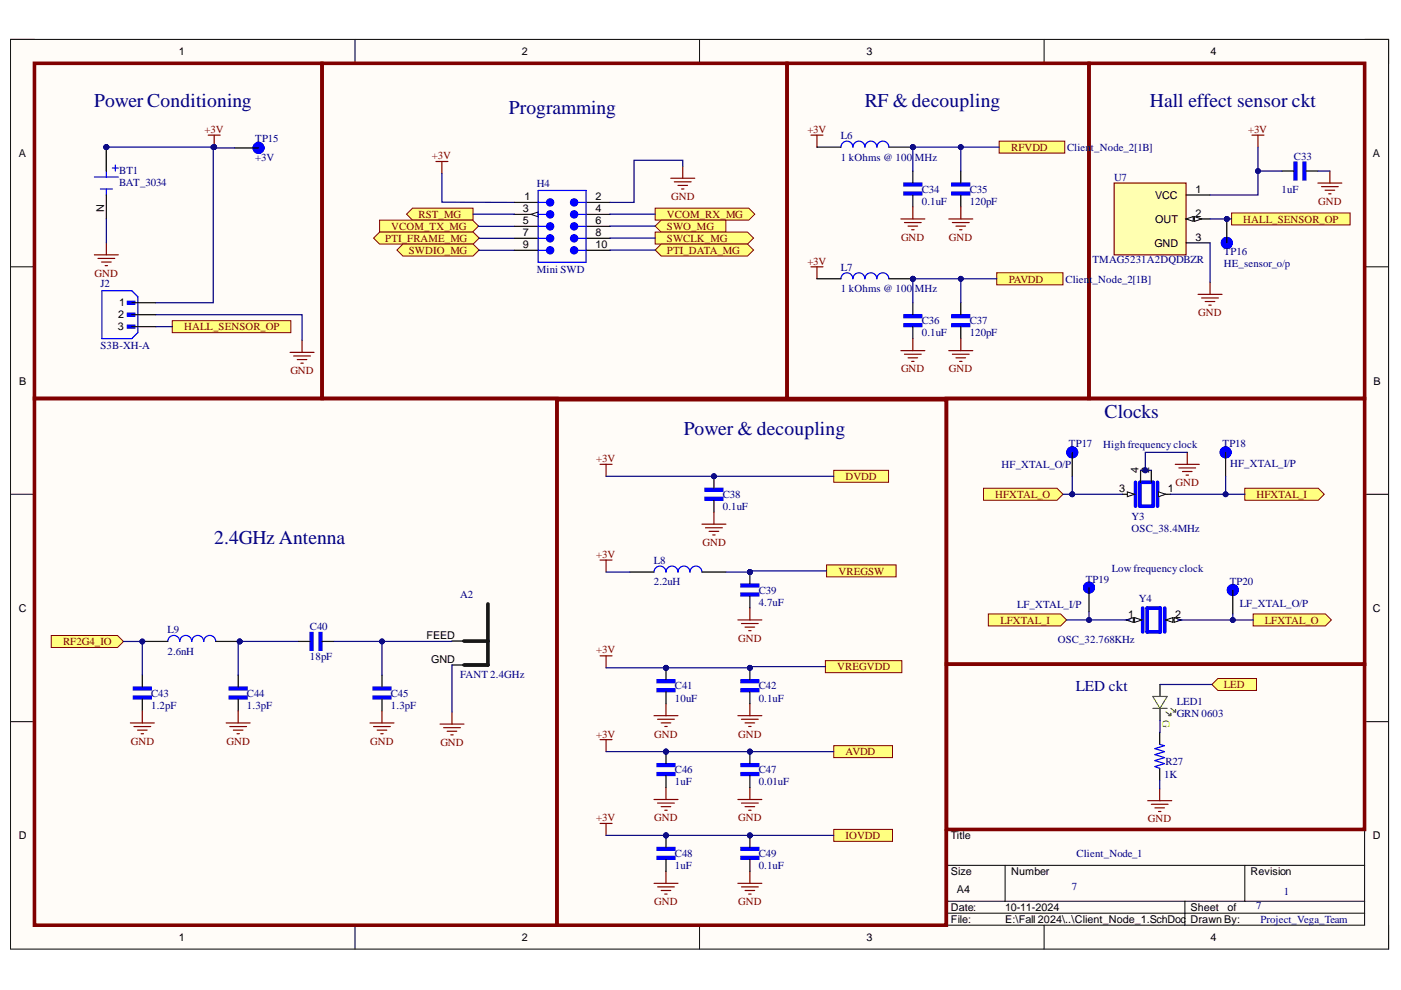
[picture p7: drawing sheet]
<svg xmlns="http://www.w3.org/2000/svg" width="297mm" height="210mm" viewBox="0 0 297 210" stroke-linecap="round" stroke-linejoin="round" font-family="sans-serif">
<defs><g id="words">
<g font-size="4.1" fill="#000080">
<text x="20" y="22.7">Power Conditioning</text>
<text x="183.3" y="22.7">RF &amp; decoupling</text>
<text x="243.8" y="22.7">Hall effect sensor ckt</text>
<text x="107.9" y="24.2">Programming</text>
<text x="234.2" y="88.7">Clocks</text>
<text x="145" y="92.3">Power &amp; decoupling</text>
<text x="45.4" y="115.3">2.4GHz Antenna</text>
</g>
<text font-size="3.2" fill="#000080" x="228.1" y="146.5">LED ckt</text>
<g font-size="2.3">
<text x="37.9" y="11.7">1</text>
<text x="110.6" y="11.7">2</text>
<text x="183.7" y="11.7">3</text>
<text x="256.7" y="11.7">4</text>
<text x="4" y="33.3">A</text>
<text x="291.1" y="33.3">A</text>
<text x="253.5" y="40.9">1</text>
<text x="22.1" y="44.9" transform="rotate(-90 22.1 44.9)">N</text>
<text x="110.9" y="45">3</text>
<text x="110.9" y="47.6">5</text>
<text x="111.2" y="42.5">1</text>
<text x="126.3" y="42.5">2</text>
<text x="126.3" y="47.6">6</text>
<text x="126.3" y="45">4</text>
<text x="244.9" y="42.2">VCC</text>
<text x="244.9" y="47.2">OUT</text>
<text x="253.5" y="46">2</text>
<text x="110.9" y="50.1">7</text>
<text x="110.9" y="52.6">9</text>
<text x="126.3" y="50.1">8</text>
<text x="126.3" y="52.6">10</text>
<text x="244.7" y="52.3">GND</text>
<text x="253.5" y="51">3</text>
<text x="25.3" y="65">1</text>
<text x="24.9" y="70">3</text>
<text x="25" y="67.5">2</text>
<text x="4.1" y="81.5">B</text>
<text x="291.2" y="81.5">B</text>
<text x="241.4" y="100.2" transform="rotate(-90 241.4 100.2)">4</text>
<text x="243.6" y="100.2" transform="rotate(-90 243.6 100.2)">2</text>
<text x="237.3" y="104.3">3</text>
<text x="247.6" y="104.3">1</text>
<text x="4" y="129.7">C</text>
<text x="239.2" y="130.9">1</text>
<text x="249.1" y="130.9">2</text>
<text x="291.1" y="129.7">C</text>
<text x="90.4" y="135.4">FEED</text>
<text x="91.4" y="140.5">GND</text>
<text x="4" y="177.9">D</text>
<text x="201.6" y="177.9">Title</text>
<text x="291.1" y="177.9">D</text>
<text x="201.6" y="185.5">Size</text>
<text x="214.4" y="185.5">Number</text>
<text x="265.1" y="185.5">Revision</text>
<text x="202.9" y="189.3">A4</text>
<text x="201.6" y="193.1">Date:</text>
<text x="201.6" y="195.7">File:</text>
<text x="213.1" y="193.1">10-11-2024</text>
<text x="213.1" y="195.7">E:\Fall 2024\..\Client_Node_1.SchDoc</text>
<text x="252.4" y="193.1">Sheet</text>
<text x="252.4" y="195.7">Drawn By:</text>
<text x="260.2" y="193.1">of</text>
<text x="37.9" y="199.5">1</text>
<text x="110.6" y="199.5">2</text>
<text x="183.7" y="199.5">3</text>
<text x="256.7" y="199.5">4</text>
</g>
<g font-size="2.3" fill="#800000">
<text x="43.4" y="28.1">+3V</text>
<text x="171.2" y="28.1">+3V</text>
<text x="264.6" y="28.1">+3V</text>
<text x="91.6" y="33.8">+3V</text>
<text x="214.4" y="32">RFVDD</text>
<text x="88.7" y="46.2">RST_MG</text>
<text x="141.4" y="46.2">VCOM_RX_MG</text>
<text x="142.3" y="42.4">GND</text>
<text x="263.6" y="47.2">HALL_SENSOR_OP</text>
<text x="279.5" y="43.4">GND</text>
<text x="81.7" y="51.3">PTI_FRAME_MG</text>
<text x="83" y="48.7">VCOM_TX_MG</text>
<text x="86.7" y="53.8">SWDIO_MG</text>
<text x="141.4" y="48.7">SWO_MG</text>
<text x="141.4" y="51.3">SWCLK_MG</text>
<text x="141.4" y="53.8">PTI_DATA_MG</text>
<text x="191" y="51">GND</text>
<text x="201.2" y="51">GND</text>
<text x="20" y="58.6">GND</text>
<text x="171.2" y="56.1">+3V</text>
<text x="213.9" y="59.9">PAVDD</text>
<text x="39.1" y="70">HALL_SENSOR_OP</text>
<text x="254" y="67">GND</text>
<text x="61.6" y="79.3">GND</text>
<text x="191" y="78.9">GND</text>
<text x="201.2" y="78.9">GND</text>
<text x="126.4" y="98">+3V</text>
<text x="179.3" y="101.8">DVDD</text>
<text x="211" y="105.6">HFXTAL_O</text>
<text x="249.2" y="103.1">GND</text>
<text x="266.4" y="105.6">HFXTAL_I</text>
<text x="126.4" y="118.3">+3V</text>
<text x="148.9" y="115.7">GND</text>
<text x="177.8" y="121.8">VREGSW</text>
<text x="13.4" y="136.8">RF2G4_IO</text>
<text x="156.5" y="136">GND</text>
<text x="212.1" y="132.2">LFXTAL_I</text>
<text x="268.2" y="132.2">LFXTAL_O</text>
<text x="126.4" y="138.5">+3V</text>
<text x="177.5" y="142.1">VREGVDD</text>
<text x="259.5" y="145.9">LED</text>
<text x="27.7" y="157.9">GND</text>
<text x="48" y="157.9">GND</text>
<text x="78.5" y="157.9">GND</text>
<text x="93.4" y="158.1">GND</text>
<text x="126.4" y="156.4">+3V</text>
<text x="138.7" y="156.4">GND</text>
<text x="156.5" y="156.4">GND</text>
<text x="179.3" y="160.2">AVDD</text>
<text x="126.4" y="174.1">+3V</text>
<text x="138.7" y="174.1">GND</text>
<text x="156.5" y="174.1">GND</text>
<text x="179.3" y="177.9">IOVDD</text>
<text x="243.4" y="174.4">GND</text>
<text x="138.7" y="191.9">GND</text>
<text x="156.5" y="191.9">GND</text>
</g>
<g font-size="2.3" fill="#000080">
<text x="178.3" y="29.5">L6</text>
<text x="54.1" y="30.2">TP15</text>
<text x="54.1" y="34.2">+3V</text>
<text x="178.3" y="34">1 kOhms @ 100</text>
<text x="193.9" y="34">MHz</text>
<text x="226.2" y="32">Clien</text>
<text x="231.3" y="32">t_Node_2[1B]</text>
<text x="274.3" y="33.9">C33</text>
<text x="25.3" y="36.8">BT1</text>
<text x="25.3" y="39.4">BAT_3034</text>
<text x="113.8" y="39.6">H4</text>
<text x="195.4" y="40.9">C34</text>
<text x="205.6" y="40.9">C35</text>
<text x="236.2" y="38.4">U7</text>
<text x="271.7" y="40.9">1uF</text>
<text x="195.4" y="43.4">0.1uF</text>
<text x="205.6" y="43.4">120pF</text>
<text x="113.8" y="58">Mini SWD</text>
<text x="178.3" y="57.4">L7</text>
<text x="225.9" y="59.9">Clien</text>
<text x="231" y="59.9">t_Node_2[1B]</text>
<text x="231.6" y="55.8">TMAG5231A2DQDBZR</text>
<text x="259.5" y="54.2">TP16</text>
<text x="259.5" y="56.7">HE_sensor_o/p</text>
<text x="21.3" y="60.9">J2</text>
<text x="178.3" y="61.9">1 kOhms @ 100</text>
<text x="193.9" y="61.9">MHz</text>
<text x="195.4" y="68.8">C36</text>
<text x="195.4" y="71.3">0.1uF</text>
<text x="205.6" y="68.8">C37</text>
<text x="205.6" y="71.3">120pF</text>
<text x="21.3" y="74.1">S3B-XH-A</text>
<text x="226.6" y="94.8">TP17</text>
<text x="233.9" y="95">High frequency clock</text>
<text x="259.2" y="94.8">TP18</text>
<text x="212.4" y="99.3">HF_XTAL_O/P</text>
<text x="260.8" y="99">HF_XTAL_I/P</text>
<text x="153.2" y="105.6">C38</text>
<text x="153.2" y="108.1">0.1uF</text>
<text x="239.9" y="110.2">Y3</text>
<text x="239.9" y="112.7">OSC_38.4MHz</text>
<text x="138.6" y="119.5">L8</text>
<text x="138.6" y="124.1">2.2uH</text>
<text x="160.9" y="125.9">C39</text>
<text x="230.2" y="123.5">TP19</text>
<text x="235.7" y="121.3">Low frequency clock</text>
<text x="260.7" y="124">TP20</text>
<text x="97.6" y="126.8">A2</text>
<text x="160.9" y="128.4">4.7uF</text>
<text x="215.7" y="128.9">LF_XTAL_I/P</text>
<text x="241.4" y="127.7">Y4</text>
<text x="262.8" y="128.7">LF_XTAL_O/P</text>
<text x="35.5" y="134.2">L9</text>
<text x="65.7" y="133.6">C40</text>
<text x="224.3" y="136.3">OSC_32.768KHz</text>
<text x="35.5" y="138.8">2.6nH</text>
<text x="65.7" y="140">18pF</text>
<text x="97.6" y="143.8">FANT 2.4GHz</text>
<text x="32.1" y="147.8">C43</text>
<text x="52.3" y="147.8">C44</text>
<text x="82.9" y="147.8">C45</text>
<text x="143.1" y="146.2">C41</text>
<text x="143.1" y="148.8">10uF</text>
<text x="160.9" y="146.2">C42</text>
<text x="160.9" y="148.8">0.1uF</text>
<text x="249.5" y="149.4">LED1</text>
<text x="32.1" y="150.3">1.2pF</text>
<text x="52.3" y="150.3">1.3pF</text>
<text x="82.9" y="150.3">1.3pF</text>
<text x="249.5" y="152">GRN 0603</text>
<text x="143.1" y="164">C46</text>
<text x="143.1" y="166.5">1uF</text>
<text x="160.9" y="164">C47</text>
<text x="160.9" y="166.5">0.01uF</text>
<text x="246.9" y="165">1K</text>
<text x="247.1" y="162.2">R27</text>
<text x="143.1" y="181.7">C48</text>
<text x="143.1" y="184.3">1uF</text>
<text x="160.9" y="181.7">C49</text>
<text x="160.9" y="184.3">0.1uF</text>
<text x="228.3" y="181.8">Client_Node_1</text>
<text x="227.2" y="188.7">7</text>
<text x="272.2" y="189.7">1</text>
<text x="266.3" y="192.8">7</text>
<text x="267.2" y="195.7">Project_Vega_Team</text>
</g>
<text font-size="2.3" fill="#0f0" x="246.4" y="152.7" transform="rotate(90 246.4 152.7)">G</text>
</g></defs>
<path d="M2.2 8.4h292.2v192.8h-292.2z" fill-rule="evenodd" fill="#fffcf8"/>
<path d="M2.2 8.4h292.2v192.8h-292.2z" fill="none" stroke="#000" stroke-width=".21"/>
<path d="M7.3 13.4h282v182.8h-282z" fill-rule="evenodd" fill="#fffcf8"/>
<g fill="none" stroke="#000" stroke-width=".21">
<path d="M2.2 8.3h5.1M7.3 13.4h282v182.8h-282zM75.3 8.3v5.1M148.3 8.3v5.1M221.4 8.4v5M289.3 8.4h5.1v5M2.2 56.6h5.1M289.3 56.6h5.1M2.2 104.8h5.1M289.3 104.8h5.1M2.2 153h5.1M289.3 153h5.1"/>
<path d="M289.3 175.9h-88.9v20.3M75.3 196.2v5M148.3 196.2v5M200.4 183.5h88.9M200.4 191.1h88.9M200.4 193.6h88.9M213.1 183.5v7.6M221.4 196.2v5M251.2 191.1v5.1M263.9 183.5v7.6M294.4 196.2v5"/>
</g>
<path d="M7.3 13.4h61v71.1h-61z" fill="none" stroke="#800000" stroke-width=".76"/>
<path d="M44.1 28.7h2.6M45.4 28.7v2.5M20 54h5.1M20.8 54.8h3.5M21.5 55.6h2.1M22.3 56.3h.5M22.5 51.5v2.5" fill="none" stroke="#800000" stroke-width=".25"/>
<circle cx="45.4" cy="31.2" r=".51" fill="#000080"/>
<circle cx="45.4" cy="31.2" r=".51" fill="none" stroke="#000080" stroke-width=".21"/>
<path d="M68.3 13.4h98.6v71.1h-98.6zM230.9 13.4h58.4v71.1h-58.4zM7.3 84.5h110.8v111.7h-110.8z" fill="none" stroke="#800000" stroke-width=".76"/>
<path d="M98.4 135.9h5.1M103.5 128.1v12.9h-5.1" fill="none" stroke="#000" stroke-width=".76"/>
<path d="M95.8 135.9h2.6M95.8 141h2.6" fill="none" stroke="#000" stroke-width=".25"/>
<path d="M236.2 38.8h15.3v15.2h-15.3z" fill-rule="evenodd" fill="#ffffb0"/>
<path d="M236.2 38.8h15.3v15.2h-15.3z" fill="none" stroke="#800000" stroke-width=".25"/>
<path d="M251.5 41.3h5.1M251.5 46.4h5.1" fill="none" stroke="#000" stroke-width=".25"/>
<path d="M251.5 46.4l1.5-.5v1z" fill="#f8fcff"/>
<path d="M251.5 46.4l1.5-.5v1z" fill="none" stroke="#000" stroke-width=".21"/>
<path d="M253.2 45.9l1.6 .5-1.6 .5z" fill="#f8fcff"/>
<path d="M253.2 45.9l1.6 .5-1.6 .5z" fill="none" stroke="#000" stroke-width=".21"/>
<path d="M251.5 51.5h5.1" fill="none" stroke="#000" stroke-width=".25"/>
<path d="M265.4 28.7h2.6M266.7 28.7v2.5M279.4 38.8h5.1M280.2 39.6h3.5M282 36.3v2.5M256.6 59.9v2.5M280.9 40.3h2.1M281.7 41.1h.5M254 62.4h5.1M254.8 63.2h3.5M255.5 63.9h2.1M256.3 64.7h.5" fill="none" stroke="#800000" stroke-width=".25"/>
<circle cx="50.8" cy="136" r=".51" fill="#000080"/>
<circle cx="50.8" cy="136" r=".51" fill="none" stroke="#000080" stroke-width=".21"/>
<path d="M35.6 136a1.27 1.27 0 0 1 1.2-1.3 1.27 1.27 0 0 1 1.3 1.3 1.27 1.27 0 0 1 1.3-1.3 1.27 1.27 0 0 1 1.3 1.3 1.27 1.27 0 0 1 1.2-1.3 1.27 1.27 0 0 1 1.3 1.3 1.27 1.27 0 0 1 1.3-1.3 1.27 1.27 0 0 1 1.2 1.3" fill="none" stroke="#00f" stroke-width=".25"/>
<path d="M30.5 136h5.1M45.7 136h5.1" fill="none" stroke="#000" stroke-width=".25"/>
<circle cx="50.8" cy="136" r=".51" fill="#000080"/>
<circle cx="50.8" cy="136" r=".51" fill="none" stroke="#000080" stroke-width=".21"/>
<path d="M28.3 147.6h3.8v.6h-3.8z" fill-rule="evenodd" fill="#00f"/>
<path d="M28.3 147.6h3.8v.6h-3.8z" fill="none" stroke="#00f" stroke-width=".25"/>
<path d="M28.3 145.7h3.8v.6h-3.8z" fill-rule="evenodd" fill="#00f"/>
<path d="M28.3 145.7h3.8v.6h-3.8z" fill="none" stroke="#00f" stroke-width=".25"/>
<path d="M30.2 143.1v2.6M30.2 148.2v2.5" fill="none" stroke="#000" stroke-width=".25"/>
<path d="M48.6 147.6h3.8v.6h-3.8z" fill-rule="evenodd" fill="#00f"/>
<path d="M48.6 147.6h3.8v.6h-3.8z" fill="none" stroke="#00f" stroke-width=".25"/>
<path d="M48.6 145.7h3.8v.6h-3.8z" fill-rule="evenodd" fill="#00f"/>
<path d="M48.6 145.7h3.8v.6h-3.8z" fill="none" stroke="#00f" stroke-width=".25"/>
<path d="M50.5 143.1v2.6M50.5 148.2v2.5" fill="none" stroke="#000" stroke-width=".25"/>
<path d="M67.6 134.1h.7v3.8h-.7z" fill-rule="evenodd" fill="#00f"/>
<path d="M67.6 134.1h.7v3.8h-.7z" fill="none" stroke="#00f" stroke-width=".25"/>
<path d="M65.7 134.1h.7v3.8h-.7z" fill-rule="evenodd" fill="#00f"/>
<path d="M65.7 134.1h.7v3.8h-.7z" fill="none" stroke="#00f" stroke-width=".25"/>
<path d="M63.2 136h2.5M68.3 136h2.5" fill="none" stroke="#000" stroke-width=".25"/>
<g fill="none" stroke="#800000" stroke-width=".25">
<path d="M27.6 153.3h5.1M28.4 154h3.6M29.2 154.8h2M29.9 155.6h.5M30.2 150.7v2.6M48 153.3h5M48.7 154h3.6M49.5 154.8h2M50.2 155.6h.6M50.5 150.7v2.6M93.3 153.5h5.1M94.1 154.3h3.5"/>
<path d="M94.8 155h2M95.6 155.8h.5M95.8 151v2.5"/>
</g>
<path d="M79.1 147.6h3.8v.6h-3.8z" fill-rule="evenodd" fill="#00f"/>
<path d="M79.1 147.6h3.8v.6h-3.8z" fill="none" stroke="#00f" stroke-width=".25"/>
<path d="M79.1 145.7h3.8v.6h-3.8z" fill-rule="evenodd" fill="#00f"/>
<path d="M79.1 145.7h3.8v.6h-3.8z" fill="none" stroke="#00f" stroke-width=".25"/>
<path d="M81 143.1v2.6M81 148.2v2.5" fill="none" stroke="#000" stroke-width=".25"/>
<path d="M171.9 28.7h2.6M173.2 28.7v2.5M171.9 56.6h2.6M173.2 56.6v2.5M78.4 153.3h5.1M79.2 154h3.6M80 154.8h2M80.7 155.6h.5M81 150.7v2.6" fill="none" stroke="#800000" stroke-width=".25"/>
<path d="M166.9 13.4h64v71.1h-64z" fill="none" stroke="#800000" stroke-width=".76"/>
<circle cx="193.5" cy="31.2" r=".51" fill="#000080"/>
<circle cx="193.5" cy="31.2" r=".51" fill="none" stroke="#000080" stroke-width=".21"/>
<path d="M178.3 31.2a1.27 1.27 0 0 1 1.3-1.3 1.27 1.27 0 0 1 1.2 1.3 1.27 1.27 0 0 1 1.3-1.3 1.27 1.27 0 0 1 1.3 1.3 1.27 1.27 0 0 1 1.2-1.3 1.27 1.27 0 0 1 1.3 1.3 1.27 1.27 0 0 1 1.3-1.3 1.27 1.27 0 0 1 1.3 1.3" fill="none" stroke="#00f" stroke-width=".25"/>
<path d="M173.2 31.2h5.1M188.5 31.2h5" fill="none" stroke="#000" stroke-width=".25"/>
<circle cx="193.5" cy="31.2" r=".51" fill="#000080"/>
<circle cx="193.5" cy="31.2" r=".51" fill="none" stroke="#000080" stroke-width=".21"/>
<circle cx="193.5" cy="59.1" r=".51" fill="#000080"/>
<circle cx="193.5" cy="59.1" r=".51" fill="none" stroke="#000080" stroke-width=".21"/>
<path d="M178.3 59.1a1.27 1.27 0 0 1 1.3-1.3 1.27 1.27 0 0 1 1.2 1.3 1.27 1.27 0 0 1 1.3-1.3 1.27 1.27 0 0 1 1.3 1.3 1.27 1.27 0 0 1 1.2-1.3 1.27 1.27 0 0 1 1.3 1.3 1.27 1.27 0 0 1 1.3-1.3 1.27 1.27 0 0 1 1.3 1.3" fill="none" stroke="#00f" stroke-width=".25"/>
<path d="M173.2 59.1h5.1M188.5 59.1h5" fill="none" stroke="#000" stroke-width=".25"/>
<circle cx="193.5" cy="59.1" r=".51" fill="#000080"/>
<circle cx="193.5" cy="59.1" r=".51" fill="none" stroke="#000080" stroke-width=".21"/>
<path d="M191.6 40.7h3.8v.6h-3.8z" fill-rule="evenodd" fill="#00f"/>
<path d="M191.6 40.7h3.8v.6h-3.8z" fill="none" stroke="#00f" stroke-width=".25"/>
<path d="M191.6 38.8h3.8v.6h-3.8z" fill-rule="evenodd" fill="#00f"/>
<path d="M191.6 38.8h3.8v.6h-3.8z" fill="none" stroke="#00f" stroke-width=".25"/>
<path d="M193.5 36.3v2.5M193.5 41.3v2.6" fill="none" stroke="#000" stroke-width=".25"/>
<path d="M201.8 40.7h3.8v.6h-3.8z" fill-rule="evenodd" fill="#00f"/>
<path d="M201.8 40.7h3.8v.6h-3.8z" fill="none" stroke="#00f" stroke-width=".25"/>
<path d="M201.8 38.8h3.8v.6h-3.8z" fill-rule="evenodd" fill="#00f"/>
<path d="M201.8 38.8h3.8v.6h-3.8z" fill="none" stroke="#00f" stroke-width=".25"/>
<path d="M203.7 36.3v2.5M203.7 41.3v2.6" fill="none" stroke="#000" stroke-width=".25"/>
<path d="M191.6 68.6h3.8v.7h-3.8z" fill-rule="evenodd" fill="#00f"/>
<path d="M191.6 68.6h3.8v.7h-3.8z" fill="none" stroke="#00f" stroke-width=".25"/>
<path d="M191.6 66.7h3.8v.7h-3.8z" fill-rule="evenodd" fill="#00f"/>
<path d="M191.6 66.7h3.8v.7h-3.8z" fill="none" stroke="#00f" stroke-width=".25"/>
<path d="M193.5 64.2v2.5M193.5 69.3v2.5" fill="none" stroke="#000" stroke-width=".25"/>
<path d="M201.8 68.6h3.8v.7h-3.8z" fill-rule="evenodd" fill="#00f"/>
<path d="M201.8 68.6h3.8v.7h-3.8z" fill="none" stroke="#00f" stroke-width=".25"/>
<path d="M201.8 66.7h3.8v.7h-3.8z" fill-rule="evenodd" fill="#00f"/>
<path d="M201.8 66.7h3.8v.7h-3.8z" fill="none" stroke="#00f" stroke-width=".25"/>
<path d="M203.7 64.2v2.5M203.7 69.3v2.5" fill="none" stroke="#000" stroke-width=".25"/>
<g fill="none" stroke="#800000" stroke-width=".25">
<path d="M191 46.4h5.1M191.8 47.2h3.5M192.5 47.9h2.1M193.3 48.7h.5M193.5 43.9v2.5M201.2 46.4h5M201.9 47.2h3.6M202.7 47.9h2M203.4 48.7h.6M203.7 43.9v2.5M191 74.3h5.1M191.8 75.1h3.5"/>
<path d="M192.5 75.9h2.1M193.3 76.6h.5M193.5 71.8v2.5M201.2 74.3h5M201.9 75.1h3.6M202.7 75.9h2M203.4 76.6h.6M203.7 71.8v2.5"/>
</g>
<path d="M118.1 84.7h82.6v111.5h-82.6z" fill="none" stroke="#800000" stroke-width=".76"/>
<circle cx="151.4" cy="101" r=".51" fill="#000080"/>
<circle cx="151.4" cy="101" r=".51" fill="none" stroke="#000080" stroke-width=".21"/>
<path d="M149.5 105.4h3.8v.7h-3.8z" fill-rule="evenodd" fill="#00f"/>
<path d="M149.5 105.4h3.8v.7h-3.8z" fill="none" stroke="#00f" stroke-width=".25"/>
<path d="M149.5 103.5h3.8v.7h-3.8z" fill-rule="evenodd" fill="#00f"/>
<path d="M149.5 103.5h3.8v.7h-3.8z" fill="none" stroke="#00f" stroke-width=".25"/>
<path d="M151.4 101v2.5M151.4 106.1v2.5" fill="none" stroke="#000" stroke-width=".25"/>
<circle cx="151.4" cy="101" r=".51" fill="#000080"/>
<circle cx="151.4" cy="101" r=".51" fill="none" stroke="#000080" stroke-width=".21"/>
<g fill="none" stroke="#800000" stroke-width=".25">
<path d="M127.2 98.4h2.6M128.5 98.4v2.6M249.2 98.5h5.1M249.9 99.2h3.6M250.7 100h2M251.7 95.9v2.6M127.2 118.7h2.6M128.5 118.7v2.6M148.8 111.1h5.1M149.6 111.9h3.5M150.3 112.7h2.1M151.1 113.4h.5"/>
<path d="M151.4 108.6v2.5M251.5 100.7h.5M127.2 139.1h2.6M128.5 139.1v2.5M156.4 131.4h5.1M157.2 132.2h3.6M158 133h2M158.7 133.7h.5M159 128.9v2.5M127.2 156.8h2.6M128.5 156.8v2.6M138.7 151.7h5"/>
<path d="M139.4 152.5h3.6M140.2 153.3h2M140.9 154h.6M141.2 149.2v2.5M156.4 151.7h5.1M157.2 152.5h3.6M158 153.3h2M158.7 154h.5M159 149.2v2.5M127.2 174.6h2.6M128.5 174.6v2.5M138.7 169.5h5"/>
<path d="M139.4 170.3h3.6M140.2 171h2M140.9 171.8h.6M141.2 167v2.5M156.4 169.5h5.1M157.2 170.3h3.6M158 171h2M158.7 171.8h.5M159 167v2.5M138.7 187.3h5M139.4 188h3.6M140.2 188.8h2"/>
<path d="M140.9 189.6h.6M141.2 184.7v2.6M156.4 187.3h5.1M157.2 188h3.6M158 188.8h2M158.7 189.6h.5M159 184.7v2.6"/>
</g>
<path d="M200.7 84.5h88.6v56.3h-88.6z" fill="none" stroke="#800000" stroke-width=".76"/>
<path d="M242.3 128.9v5.1M243.2 128.9h2.8v5.1h-2.8zM246.9 128.9v5.1" fill="none" stroke="#00f" stroke-width=".76"/>
<path d="M239.5 131.5h2.6" fill="none" stroke="#000" stroke-width=".25"/>
<path d="M240.5 130.9l1.6 .6-1.6 .5z" fill="#f8fcff"/>
<path d="M240.5 130.9l1.6 .6-1.6 .5z" fill="none" stroke="#000" stroke-width=".21"/>
<path d="M238.8 131.5l1.5-.6v1.1z" fill="#f8fcff"/>
<path d="M238.8 131.5l1.5-.6v1.1z" fill="none" stroke="#000" stroke-width=".21"/>
<path d="M247.2 131.5h2.5" fill="none" stroke="#000" stroke-width=".25"/>
<path d="M247.2 131.5l1.5-.6v1.1z" fill="#f8fcff"/>
<path d="M247.2 131.5l1.5-.6v1.1z" fill="none" stroke="#000" stroke-width=".21"/>
<path d="M248.9 130.9l1.6 .6-1.6 .5z" fill="#f8fcff"/>
<path d="M248.9 130.9l1.6 .6-1.6 .5z" fill="none" stroke="#000" stroke-width=".21"/>
<circle cx="22.5" cy="31.2" r=".51" fill="#000080"/>
<circle cx="22.5" cy="31.2" r=".51" fill="none" stroke="#000080" stroke-width=".21"/>
<circle cx="22.5" cy="31.2" r=".51" fill="#000080"/>
<circle cx="22.5" cy="31.2" r=".51" fill="none" stroke="#000080" stroke-width=".21"/>
<path d="M20 37.5h5.1M22.5 36.3v1.2M23.8 35.6h1.3M24.5 35v1.3M21.3 40.1h2.5M22.5 40.1v1.2" fill="none" stroke="#00f" stroke-width=".25"/>
<path d="M22.5 31.2v5.1" fill="none" stroke="#000" stroke-width=".25"/>
<circle cx="22.5" cy="31.2" r=".51" fill="#000080"/>
<circle cx="22.5" cy="31.2" r=".51" fill="none" stroke="#000080" stroke-width=".21"/>
<path d="M22.5 31.2v5.1" fill="none" stroke="#000" stroke-width=".25"/>
<circle cx="22.5" cy="31.2" r=".51" fill="#000080"/>
<circle cx="22.5" cy="31.2" r=".51" fill="none" stroke="#000080" stroke-width=".21"/>
<path d="M22.5 41.3v5.1M245.9 145.1v2.6M245.9 150.2v2.5" fill="none" stroke="#000" stroke-width=".25"/>
<path d="M244.4 147.7h3.1l-1.6 2.5zM244.4 150.2h3.1M247.2 151l1 .7M247.7 151.7h.5M248.2 150.2l1 .8M248.2 151.2v.5M248.7 151h.5M249.2 150.4v.6" fill="none" stroke="#0f0" stroke-width=".25"/>
<path d="M243.3 169.8h5.1M244.1 170.5h3.6M244.9 171.3h2M245.6 172.1h.5M245.9 167.2v2.6" fill="none" stroke="#800000" stroke-width=".25"/>
<circle cx="260.1" cy="46.4" r=".51" fill="#000080"/>
<circle cx="260.1" cy="46.4" r=".51" fill="none" stroke="#000080" stroke-width=".21"/>
<circle cx="260.1" cy="51.5" r=".64" fill="none" stroke="#00f" stroke-width="1.3"/>
<path d="M260.1 46.4v5.1" fill="none" stroke="#000" stroke-width=".25"/>
<circle cx="260.1" cy="46.4" r=".51" fill="#000080"/>
<circle cx="260.1" cy="46.4" r=".51" fill="none" stroke="#000080" stroke-width=".21"/>
<g fill="none" stroke="#00f" stroke-width="1.3">
<circle cx="54.8" cy="31.4" r=".63"/>
<circle cx="227.3" cy="95.9" r=".63"/>
<circle cx="259.9" cy="95.9" r=".63"/>
<circle cx="230.9" cy="124.6" r=".63"/>
<circle cx="261.4" cy="125.1" r=".63"/>
</g>
<path d="M49.7 31.4h5.1M227.3 95.9v5.1M259.9 95.9v5.1M230.9 124.6v5.1M261.4 125.1v5.1" fill="none" stroke="#000" stroke-width=".25"/>
<path d="M122.5 45.5h1.8" fill="none" stroke="#00f" stroke-width=".25"/>
<circle cx="121.7" cy="45.5" r=".76" fill="#00f"/>
<g fill="none" stroke="#00f" stroke-width=".25">
<path d="M122.5 42.9h1.8"/>
<circle cx="121.7" cy="45.5" r=".76"/>
</g>
<circle cx="121.7" cy="42.9" r=".76" fill="#00f"/>
<circle cx="121.7" cy="42.9" r=".76" fill="none" stroke="#00f" stroke-width=".25"/>
<path d="M109 45.5h5.1" fill="none" stroke="#000" stroke-width=".25"/>
<path d="M112.6 45.5l1.5-.5v1z" fill="#f8fcff"/>
<path d="M112.6 45.5l1.5-.5v1z" fill="none" stroke="#000" stroke-width=".21"/>
<path d="M109 42.9h5.1M124.3 42.9h5" fill="none" stroke="#000" stroke-width=".25"/>
<path d="M122.5 48h1.8" fill="none" stroke="#00f" stroke-width=".25"/>
<circle cx="121.7" cy="48" r=".76" fill="#00f"/>
<g fill="none" stroke="#00f" stroke-width=".25">
<path d="M122.5 50.5h1.8"/>
<circle cx="121.7" cy="48" r=".76"/>
</g>
<path d="M109 48h5.1M109 50.5h5.1M124.3 48h5M124.3 45.5h5M124.3 50.5h5" fill="none" stroke="#000" stroke-width=".25"/>
<circle cx="121.7" cy="50.5" r=".76" fill="#00f"/>
<g fill="none" stroke="#00f" stroke-width=".25">
<path d="M114.1 48h1.8"/>
<circle cx="121.7" cy="50.5" r=".76"/>
</g>
<circle cx="116.6" cy="48" r=".76" fill="#00f"/>
<g fill="none" stroke="#00f" stroke-width=".25">
<path d="M114.1 50.5h1.8"/>
<circle cx="116.6" cy="48" r=".76"/>
</g>
<circle cx="116.6" cy="50.5" r=".76" fill="#00f"/>
<g fill="none" stroke="#00f" stroke-width=".25">
<path d="M114.1 45.5h1.8"/>
<circle cx="116.6" cy="50.5" r=".76"/>
</g>
<circle cx="116.6" cy="45.5" r=".76" fill="#00f"/>
<g fill="none" stroke="#00f" stroke-width=".25">
<path d="M114.1 42.9h1.8"/>
<circle cx="116.6" cy="45.5" r=".76"/>
</g>
<circle cx="116.6" cy="42.9" r=".76" fill="#00f"/>
<g fill="none" stroke="#00f" stroke-width=".25">
<path d="M114.1 40.4h10.2v15.2h-10.2zM122.5 53.1h1.8"/>
<circle cx="116.6" cy="42.9" r=".76"/>
</g>
<path d="M124.3 53.1h5" fill="none" stroke="#000" stroke-width=".25"/>
<circle cx="121.7" cy="53.1" r=".76" fill="#00f"/>
<g fill="none" stroke="#00f" stroke-width=".25">
<path d="M114.1 53.1h1.8"/>
<circle cx="121.7" cy="53.1" r=".76"/>
</g>
<path d="M109 53.1h5.1" fill="none" stroke="#000" stroke-width=".25"/>
<circle cx="116.6" cy="53.1" r=".76" fill="#00f"/>
<circle cx="116.6" cy="53.1" r=".76" fill="none" stroke="#00f" stroke-width=".25"/>
<path d="M200.7 140.8h88.6v35.1h-88.6z" fill="none" stroke="#800000" stroke-width=".76"/>
<path d="M10.9 134.7h14l1.3 1.3-1.3 1.3h-14z" fill-rule="evenodd" fill="#ffff80"/>
<path d="M10.9 134.7h14l1.3 1.3-1.3 1.3h-14z" fill="none" stroke="#800000" stroke-width=".21"/>
<path d="M211.8 29.9h13.9v2.6h-13.9z" fill-rule="evenodd" fill="#ffff80"/>
<path d="M211.8 29.9h13.9v2.6h-13.9z" fill="none" stroke="#800000" stroke-width=".21"/>
<path d="M211.3 57.8h14.1v2.6h-14.1z" fill-rule="evenodd" fill="#ffff80"/>
<path d="M211.3 57.8h14.1v2.6h-14.1z" fill="none" stroke="#800000" stroke-width=".21"/>
<path d="M261.1 45.2h25.2v2.5h-25.2z" fill-rule="evenodd" fill="#ffff80"/>
<path d="M261.1 45.2h25.2v2.5h-25.2z" fill="none" stroke="#800000" stroke-width=".21"/>
<path d="M263.9 103.5h15.6l1.3 1.3-1.3 1.3h-15.6z" fill-rule="evenodd" fill="#ffff80"/>
<path d="M263.9 103.5h15.6l1.3 1.3-1.3 1.3h-15.6z" fill="none" stroke="#800000" stroke-width=".21"/>
<path d="M208.5 103.5h15.6l1.3 1.3-1.3 1.3h-15.6z" fill-rule="evenodd" fill="#ffff80"/>
<path d="M208.5 103.5h15.6l1.3 1.3-1.3 1.3h-15.6z" fill="none" stroke="#800000" stroke-width=".21"/>
<path d="M265.7 130.2h15.3l1.3 1.2-1.3 1.3h-15.3z" fill-rule="evenodd" fill="#ffff80"/>
<path d="M265.7 130.2h15.3l1.3 1.2-1.3 1.3h-15.3z" fill="none" stroke="#800000" stroke-width=".21"/>
<path d="M209.5 130.2h15.4l1.2 1.2-1.2 1.3h-15.4z" fill-rule="evenodd" fill="#ffff80"/>
<path d="M209.5 130.2h15.4l1.2 1.2-1.2 1.3h-15.4z" fill="none" stroke="#800000" stroke-width=".21"/>
<path d="M256.9 145.1l1.3-1.2h8.2v2.5h-8.2z" fill-rule="evenodd" fill="#ffff80"/>
<path d="M256.9 145.1l1.3-1.2h8.2v2.5h-8.2z" fill="none" stroke="#800000" stroke-width=".21"/>
<path d="M176.8 99.7h11.6v2.6h-11.6z" fill-rule="evenodd" fill="#ffff80"/>
<path d="M176.8 99.7h11.6v2.6h-11.6z" fill="none" stroke="#800000" stroke-width=".21"/>
<path d="M175.3 119.8h14.7v2.5h-14.7z" fill-rule="evenodd" fill="#ffff80"/>
<path d="M175.3 119.8h14.7v2.5h-14.7z" fill="none" stroke="#800000" stroke-width=".21"/>
<path d="M175 140.1h16.2v2.5h-16.2z" fill-rule="evenodd" fill="#ffff80"/>
<path d="M175 140.1h16.2v2.5h-16.2z" fill="none" stroke="#800000" stroke-width=".21"/>
<path d="M176.8 158.1h12.4v2.5h-12.4z" fill-rule="evenodd" fill="#ffff80"/>
<path d="M176.8 158.1h12.4v2.5h-12.4z" fill="none" stroke="#800000" stroke-width=".21"/>
<path d="M176.8 175.9h12.4v2.5h-12.4z" fill-rule="evenodd" fill="#ffff80"/>
<path d="M176.8 175.9h12.4v2.5h-12.4z" fill="none" stroke="#800000" stroke-width=".21"/>
<path d="M138.9 44.1h19.9l1.2 1.3-1.2 1.3h-19.9z" fill-rule="evenodd" fill="#ffff80"/>
<path d="M138.9 44.1h19.9l1.2 1.3-1.2 1.3h-19.9z" fill="none" stroke="#800000" stroke-width=".21"/>
<path d="M138.9 47.9l1.3-1.2h13.7v2.5h-13.7z" fill-rule="evenodd" fill="#ffff80"/>
<path d="M138.9 47.9l1.3-1.2h13.7v2.5h-13.7z" fill="none" stroke="#800000" stroke-width=".21"/>
<path d="M138.9 49.2h19.6l1.3 1.3-1.3 1.3h-19.6z" fill-rule="evenodd" fill="#ffff80"/>
<path d="M138.9 49.2h19.6l1.3 1.3-1.3 1.3h-19.6z" fill="none" stroke="#800000" stroke-width=".21"/>
<path d="M138.9 53l1.3-1.2h18.3l1.3 1.2-1.3 1.3h-18.3z" fill-rule="evenodd" fill="#ffff80"/>
<path d="M138.9 53l1.3-1.2h18.3l1.3 1.2-1.3 1.3h-18.3z" fill="none" stroke="#800000" stroke-width=".21"/>
<path d="M86.2 45.4l1.3-1.3h12.8v2.6h-12.8z" fill-rule="evenodd" fill="#ffff80"/>
<path d="M86.2 45.4l1.3-1.3h12.8v2.6h-12.8z" fill="none" stroke="#800000" stroke-width=".21"/>
<path d="M80.5 46.7h19.7l1.3 1.2-1.3 1.3h-19.7z" fill-rule="evenodd" fill="#ffff80"/>
<path d="M80.5 46.7h19.7l1.3 1.2-1.3 1.3h-19.7z" fill="none" stroke="#800000" stroke-width=".21"/>
<path d="M79.2 50.5l1.3-1.3h19.8l1.3 1.3-1.3 1.3h-19.8z" fill-rule="evenodd" fill="#ffff80"/>
<path d="M79.2 50.5l1.3-1.3h19.8l1.3 1.3-1.3 1.3h-19.8z" fill="none" stroke="#800000" stroke-width=".21"/>
<path d="M84.2 53l1.2-1.2h14.9l1.3 1.2-1.3 1.3h-14.9z" fill-rule="evenodd" fill="#ffff80"/>
<path d="M84.2 53l1.2-1.2h14.9l1.3 1.2-1.3 1.3h-14.9z" fill="none" stroke="#800000" stroke-width=".21"/>
<path d="M92.4 34.2h2.6M93.7 34.2v2.6M142.2 37.8h5.1M143 38.6h3.5M143.7 39.3h2.1M144.8 35.3v2.5M144.5 40.1h.5" fill="none" stroke="#800000" stroke-width=".25"/>
<path d="M245.9 155.3v2.5M245.9 162.9v2.6" fill="none" stroke="#000" stroke-width=".25"/>
<path d="M245.9 157.8l1 .3-2 .6 2 .7-2 .6 2 .6-2 .7 2 .6-2 .6 1 .4" fill="none" stroke="#00f" stroke-width=".25"/>
<path d="M27 68.9h1.6v.7h-1.6z" fill-rule="evenodd" fill="#00f"/>
<path d="M27 68.9h1.6v.7h-1.6z" fill="none" stroke="#00f" stroke-width=".25"/>
<path d="M27 66.4h1.6v.6h-1.6z" fill-rule="evenodd" fill="#00f"/>
<path d="M27 66.4h1.6v.6h-1.6z" fill="none" stroke="#00f" stroke-width=".25"/>
<path d="M27 63.9h1.6v.6h-1.6z" fill-rule="evenodd" fill="#00f"/>
<path d="M21.6 61.6h6.4l1.2 1.3v7.6l-1.2 1.3h-6.4zM27 63.9h1.6v.6h-1.6z" fill="none" stroke="#00f" stroke-width=".25"/>
<path d="M28 69.3h5M28 66.7h5M28 64.2h5" fill="none" stroke="#000" stroke-width=".25"/>
<path d="M61.5 74.7h5.1M62.3 75.5h3.5M63 76.2h2.1M63.8 77h.5M64 72.2v2.5" fill="none" stroke="#800000" stroke-width=".25"/>
<path d="M36.5 68h25.2v2.5h-25.2z" fill-rule="evenodd" fill="#ffff80"/>
<path d="M36.5 68h25.2v2.5h-25.2z" fill="none" stroke="#800000" stroke-width=".21"/>
<circle cx="159" cy="141.6" r=".51" fill="#000080"/>
<circle cx="159" cy="141.6" r=".51" fill="none" stroke="#000080" stroke-width=".21"/>
<path d="M157.1 146h3.8v.7h-3.8z" fill-rule="evenodd" fill="#00f"/>
<path d="M157.1 146h3.8v.7h-3.8z" fill="none" stroke="#00f" stroke-width=".25"/>
<path d="M157.1 144.1h3.8v.7h-3.8z" fill-rule="evenodd" fill="#00f"/>
<path d="M157.1 144.1h3.8v.7h-3.8z" fill="none" stroke="#00f" stroke-width=".25"/>
<path d="M159 141.6v2.5M159 146.7v2.5" fill="none" stroke="#000" stroke-width=".25"/>
<circle cx="159" cy="141.6" r=".51" fill="#000080"/>
<circle cx="159" cy="141.6" r=".51" fill="none" stroke="#000080" stroke-width=".21"/>
<circle cx="159" cy="177.1" r=".51" fill="#000080"/>
<circle cx="159" cy="177.1" r=".51" fill="none" stroke="#000080" stroke-width=".21"/>
<path d="M157.1 181.6h3.8v.6h-3.8z" fill-rule="evenodd" fill="#00f"/>
<path d="M157.1 181.6h3.8v.6h-3.8z" fill="none" stroke="#00f" stroke-width=".25"/>
<path d="M157.1 179.7h3.8v.6h-3.8z" fill-rule="evenodd" fill="#00f"/>
<path d="M157.1 179.7h3.8v.6h-3.8z" fill="none" stroke="#00f" stroke-width=".25"/>
<path d="M159 177.1v2.6M159 182.2v2.5" fill="none" stroke="#000" stroke-width=".25"/>
<circle cx="159" cy="177.1" r=".51" fill="#000080"/>
<circle cx="159" cy="177.1" r=".51" fill="none" stroke="#000080" stroke-width=".21"/>
<path d="M274.3 34.4h.7v3.8h-.7z" fill-rule="evenodd" fill="#00f"/>
<path d="M274.3 34.4h.7v3.8h-.7z" fill="none" stroke="#00f" stroke-width=".25"/>
<path d="M276.2 34.4h.7v3.8h-.7z" fill-rule="evenodd" fill="#00f"/>
<path d="M276.2 34.4h.7v3.8h-.7z" fill="none" stroke="#00f" stroke-width=".25"/>
<path d="M271.8 36.3h2.5M276.9 36.3h2.5" fill="none" stroke="#000" stroke-width=".25"/>
<circle cx="141.2" cy="159.4" r=".51" fill="#000080"/>
<circle cx="141.2" cy="159.4" r=".51" fill="none" stroke="#000080" stroke-width=".21"/>
<path d="M139.3 163.8h3.8v.6h-3.8z" fill-rule="evenodd" fill="#00f"/>
<path d="M139.3 163.8h3.8v.6h-3.8z" fill="none" stroke="#00f" stroke-width=".25"/>
<path d="M139.3 161.9h3.8v.6h-3.8z" fill-rule="evenodd" fill="#00f"/>
<path d="M139.3 161.9h3.8v.6h-3.8z" fill="none" stroke="#00f" stroke-width=".25"/>
<path d="M141.2 159.4v2.5M141.2 164.4v2.6" fill="none" stroke="#000" stroke-width=".25"/>
<circle cx="141.2" cy="159.4" r=".51" fill="#000080"/>
<circle cx="141.2" cy="159.4" r=".51" fill="none" stroke="#000080" stroke-width=".21"/>
<circle cx="141.2" cy="177.1" r=".51" fill="#000080"/>
<circle cx="141.2" cy="177.1" r=".51" fill="none" stroke="#000080" stroke-width=".21"/>
<path d="M139.3 181.6h3.8v.6h-3.8z" fill-rule="evenodd" fill="#00f"/>
<path d="M139.3 181.6h3.8v.6h-3.8z" fill="none" stroke="#00f" stroke-width=".25"/>
<path d="M139.3 179.7h3.8v.6h-3.8z" fill-rule="evenodd" fill="#00f"/>
<path d="M139.3 179.7h3.8v.6h-3.8z" fill="none" stroke="#00f" stroke-width=".25"/>
<path d="M141.2 177.1v2.6M141.2 182.2v2.5" fill="none" stroke="#000" stroke-width=".25"/>
<circle cx="141.2" cy="177.1" r=".51" fill="#000080"/>
<circle cx="141.2" cy="177.1" r=".51" fill="none" stroke="#000080" stroke-width=".21"/>
<circle cx="159" cy="159.4" r=".51" fill="#000080"/>
<circle cx="159" cy="159.4" r=".51" fill="none" stroke="#000080" stroke-width=".21"/>
<path d="M157.1 163.8h3.8v.6h-3.8z" fill-rule="evenodd" fill="#00f"/>
<path d="M157.1 163.8h3.8v.6h-3.8z" fill="none" stroke="#00f" stroke-width=".25"/>
<path d="M157.1 161.9h3.8v.6h-3.8z" fill-rule="evenodd" fill="#00f"/>
<path d="M157.1 161.9h3.8v.6h-3.8z" fill="none" stroke="#00f" stroke-width=".25"/>
<path d="M159 159.4v2.5M159 164.4v2.6" fill="none" stroke="#000" stroke-width=".25"/>
<circle cx="159" cy="159.4" r=".51" fill="#000080"/>
<circle cx="159" cy="159.4" r=".51" fill="none" stroke="#000080" stroke-width=".21"/>
<circle cx="141.2" cy="141.6" r=".51" fill="#000080"/>
<circle cx="141.2" cy="141.6" r=".51" fill="none" stroke="#000080" stroke-width=".21"/>
<path d="M139.3 146h3.8v.7h-3.8z" fill-rule="evenodd" fill="#00f"/>
<path d="M139.3 146h3.8v.7h-3.8z" fill="none" stroke="#00f" stroke-width=".25"/>
<path d="M139.3 144.1h3.8v.7h-3.8z" fill-rule="evenodd" fill="#00f"/>
<path d="M139.3 144.1h3.8v.7h-3.8z" fill="none" stroke="#00f" stroke-width=".25"/>
<path d="M141.2 141.6v2.5M141.2 146.7v2.5" fill="none" stroke="#000" stroke-width=".25"/>
<circle cx="141.2" cy="141.6" r=".51" fill="#000080"/>
<circle cx="141.2" cy="141.6" r=".51" fill="none" stroke="#000080" stroke-width=".21"/>
<circle cx="159" cy="121.3" r=".51" fill="#000080"/>
<circle cx="159" cy="121.3" r=".51" fill="none" stroke="#000080" stroke-width=".21"/>
<path d="M157.1 125.7h3.8v.7h-3.8z" fill-rule="evenodd" fill="#00f"/>
<path d="M157.1 125.7h3.8v.7h-3.8z" fill="none" stroke="#00f" stroke-width=".25"/>
<path d="M157.1 123.8h3.8v.7h-3.8z" fill-rule="evenodd" fill="#00f"/>
<path d="M157.1 123.8h3.8v.7h-3.8z" fill="none" stroke="#00f" stroke-width=".25"/>
<path d="M159 121.3v2.5M159 126.4v2.5" fill="none" stroke="#000" stroke-width=".25"/>
<circle cx="159" cy="121.3" r=".51" fill="#000080"/>
<circle cx="159" cy="121.3" r=".51" fill="none" stroke="#000080" stroke-width=".21"/>
<path d="M138.7 121.3a1.27 1.27 0 0 1 1.2-1.3 1.27 1.27 0 0 1 1.3 1.3 1.27 1.27 0 0 1 1.3-1.3 1.27 1.27 0 0 1 1.2 1.3 1.27 1.27 0 0 1 1.3-1.3 1.27 1.27 0 0 1 1.3 1.3 1.27 1.27 0 0 1 1.3-1.3 1.27 1.27 0 0 1 1.2 1.3" fill="none" stroke="#00f" stroke-width=".25"/>
<path d="M245.6 104.8h2.6M133.6 121.3h5.1M148.8 121.3h5.1" fill="none" stroke="#000" stroke-width=".25"/>
<path d="M240.8 102.3v5M241.7 102.3h2.8v5h-2.8zM245.4 102.3v5" fill="none" stroke="#00f" stroke-width=".76"/>
<path d="M245.6 104.3l1.5 .5-1.5 .5z" fill="#f8fcff"/>
<path d="M245.6 104.3l1.5 .5-1.5 .5z" fill="none" stroke="#000" stroke-width=".21"/>
<path d="M238 104.8h2.5" fill="none" stroke="#000" stroke-width=".25"/>
<path d="M239 104.3l1.5 .5-1.5 .5z" fill="#f8fcff"/>
<path d="M239 104.3l1.5 .5-1.5 .5z" fill="none" stroke="#000" stroke-width=".21"/>
<path d="M241.8 99.7v2.6M244.1 99.7v2.6" fill="none" stroke="#000" stroke-width=".25"/>
<path d="M256.6 46.4h4.5M256.6 51.5v8.4" fill="none" stroke="#000080" stroke-width=".25"/>
<circle cx="260.1" cy="46.4" r=".51" fill="#000080"/>
<circle cx="260.1" cy="46.4" r=".51" fill="none" stroke="#000080" stroke-width=".21"/>
<path d="M266.7 36.3h5.1" fill="none" stroke="#000080" stroke-width=".25"/>
<circle cx="266.7" cy="36.3" r=".51" fill="#000080"/>
<circle cx="266.7" cy="36.3" r=".51" fill="none" stroke="#000080" stroke-width=".21"/>
<path d="M193.5 31.2h18.3M279.4 36.3h2.6" fill="none" stroke="#000080" stroke-width=".25"/>
<circle cx="193.5" cy="31.2" r=".51" fill="#000080"/>
<circle cx="193.5" cy="31.2" r=".51" fill="none" stroke="#000080" stroke-width=".21"/>
<circle cx="203.7" cy="31.2" r=".51" fill="#000080"/>
<circle cx="203.7" cy="31.2" r=".51" fill="none" stroke="#000080" stroke-width=".21"/>
<path d="M193.5 59.1h17.8" fill="none" stroke="#000080" stroke-width=".25"/>
<circle cx="193.5" cy="59.1" r=".51" fill="#000080"/>
<circle cx="193.5" cy="59.1" r=".51" fill="none" stroke="#000080" stroke-width=".21"/>
<circle cx="203.7" cy="59.1" r=".51" fill="#000080"/>
<circle cx="203.7" cy="59.1" r=".51" fill="none" stroke="#000080" stroke-width=".21"/>
<path d="M193.5 31.2v5.1" fill="none" stroke="#000080" stroke-width=".25"/>
<circle cx="193.5" cy="31.2" r=".51" fill="#000080"/>
<circle cx="193.5" cy="31.2" r=".51" fill="none" stroke="#000080" stroke-width=".21"/>
<path d="M203.7 31.2v5.1" fill="none" stroke="#000080" stroke-width=".25"/>
<circle cx="203.7" cy="31.2" r=".51" fill="#000080"/>
<circle cx="203.7" cy="31.2" r=".51" fill="none" stroke="#000080" stroke-width=".21"/>
<path d="M193.5 59.1v5.1" fill="none" stroke="#000080" stroke-width=".25"/>
<circle cx="193.5" cy="59.1" r=".51" fill="#000080"/>
<circle cx="193.5" cy="59.1" r=".51" fill="none" stroke="#000080" stroke-width=".21"/>
<path d="M203.7 59.1v5.1" fill="none" stroke="#000080" stroke-width=".25"/>
<circle cx="203.7" cy="59.1" r=".51" fill="#000080"/>
<circle cx="203.7" cy="59.1" r=".51" fill="none" stroke="#000080" stroke-width=".21"/>
<path d="M175.3 121h-16.3v.3" fill="none" stroke="#000080" stroke-width=".25"/>
<circle cx="159" cy="121.3" r=".51" fill="#000080"/>
<circle cx="159" cy="121.3" r=".51" fill="none" stroke="#000080" stroke-width=".21"/>
<path d="M128.5 121.3h5.1M153.9 121.3h5.1" fill="none" stroke="#000080" stroke-width=".25"/>
<circle cx="159" cy="121.3" r=".51" fill="#000080"/>
<circle cx="159" cy="121.3" r=".51" fill="none" stroke="#000080" stroke-width=".21"/>
<path d="M128.5 141.6h12.7" fill="none" stroke="#000080" stroke-width=".25"/>
<circle cx="141.2" cy="141.6" r=".51" fill="#000080"/>
<circle cx="141.2" cy="141.6" r=".51" fill="none" stroke="#000080" stroke-width=".21"/>
<path d="M175 141.3h-16v.3h-17.8" fill="none" stroke="#000080" stroke-width=".25"/>
<circle cx="141.2" cy="141.6" r=".51" fill="#000080"/>
<circle cx="141.2" cy="141.6" r=".51" fill="none" stroke="#000080" stroke-width=".21"/>
<circle cx="159" cy="141.6" r=".51" fill="#000080"/>
<circle cx="159" cy="141.6" r=".51" fill="none" stroke="#000080" stroke-width=".21"/>
<path d="M128.5 159.4h12.7" fill="none" stroke="#000080" stroke-width=".25"/>
<circle cx="141.2" cy="159.4" r=".51" fill="#000080"/>
<circle cx="141.2" cy="159.4" r=".51" fill="none" stroke="#000080" stroke-width=".21"/>
<path d="M141.2 159.4h35.6" fill="none" stroke="#000080" stroke-width=".25"/>
<circle cx="141.2" cy="159.4" r=".51" fill="#000080"/>
<circle cx="141.2" cy="159.4" r=".51" fill="none" stroke="#000080" stroke-width=".21"/>
<circle cx="159" cy="159.4" r=".51" fill="#000080"/>
<circle cx="159" cy="159.4" r=".51" fill="none" stroke="#000080" stroke-width=".21"/>
<path d="M128.5 177.1h12.7" fill="none" stroke="#000080" stroke-width=".25"/>
<circle cx="141.2" cy="177.1" r=".51" fill="#000080"/>
<circle cx="141.2" cy="177.1" r=".51" fill="none" stroke="#000080" stroke-width=".21"/>
<path d="M141.2 177.1h35.6" fill="none" stroke="#000080" stroke-width=".25"/>
<circle cx="141.2" cy="177.1" r=".51" fill="#000080"/>
<circle cx="141.2" cy="177.1" r=".51" fill="none" stroke="#000080" stroke-width=".21"/>
<circle cx="159" cy="177.1" r=".51" fill="#000080"/>
<circle cx="159" cy="177.1" r=".51" fill="none" stroke="#000080" stroke-width=".21"/>
<path d="M22.5 31.2h22.9M22.5 46.4v5.1" fill="none" stroke="#000080" stroke-width=".25"/>
<circle cx="22.5" cy="31.2" r=".51" fill="#000080"/>
<circle cx="22.5" cy="31.2" r=".51" fill="none" stroke="#000080" stroke-width=".21"/>
<circle cx="45.4" cy="31.2" r=".51" fill="#000080"/>
<circle cx="45.4" cy="31.2" r=".51" fill="none" stroke="#000080" stroke-width=".21"/>
<path d="M63.2 136h-12.7v7.1M95.8 141v10" fill="none" stroke="#000080" stroke-width=".25"/>
<circle cx="50.8" cy="136" r=".51" fill="#000080"/>
<circle cx="50.8" cy="136" r=".51" fill="none" stroke="#000080" stroke-width=".21"/>
<path d="M95.8 135.9l-14.8 .1" fill="none" stroke="#000080" stroke-width=".25"/>
<circle cx="81" cy="136" r=".51" fill="#000080"/>
<circle cx="81" cy="136" r=".51" fill="none" stroke="#000080" stroke-width=".21"/>
<path d="M70.8 136h10.2v7.1" fill="none" stroke="#000080" stroke-width=".25"/>
<circle cx="81" cy="136" r=".51" fill="#000080"/>
<circle cx="81" cy="136" r=".51" fill="none" stroke="#000080" stroke-width=".21"/>
<path d="M45.4 31.2v.2h4.3" fill="none" stroke="#000080" stroke-width=".25"/>
<circle cx="45.4" cy="31.2" r=".51" fill="#000080"/>
<circle cx="45.4" cy="31.2" r=".51" fill="none" stroke="#000080" stroke-width=".21"/>
<path d="M93.7 36.8v6.1h15.3M138.9 45.4l-9.6 .1M138.9 47.9l-9.6 .1M138.9 50.5h-9.6M138.9 53l-9.6 .1M30.5 136h-4.3M245.9 145.1h11" fill="none" stroke="#000080" stroke-width=".25"/>
<circle cx="30.2" cy="136" r=".51" fill="#000080"/>
<circle cx="30.2" cy="136" r=".51" fill="none" stroke="#000080" stroke-width=".21"/>
<path d="M30.2 136v7.1" fill="none" stroke="#000080" stroke-width=".25"/>
<circle cx="30.2" cy="136" r=".51" fill="#000080"/>
<circle cx="30.2" cy="136" r=".51" fill="none" stroke="#000080" stroke-width=".21"/>
<path d="M265.7 131.4l-16 .1" fill="none" stroke="#000080" stroke-width=".25"/>
<circle cx="261.4" cy="131.5" r=".51" fill="#000080"/>
<circle cx="261.4" cy="131.5" r=".51" fill="none" stroke="#000080" stroke-width=".21"/>
<path d="M230.9 129.7v1.7" fill="none" stroke="#000080" stroke-width=".25"/>
<circle cx="230.9" cy="131.4" r=".51" fill="#000080"/>
<circle cx="230.9" cy="131.4" r=".51" fill="none" stroke="#000080" stroke-width=".21"/>
<path d="M261.4 130.2v1.3" fill="none" stroke="#000080" stroke-width=".25"/>
<circle cx="261.4" cy="131.5" r=".51" fill="#000080"/>
<circle cx="261.4" cy="131.5" r=".51" fill="none" stroke="#000080" stroke-width=".21"/>
<path d="M226.1 131.4l13.4 .1" fill="none" stroke="#000080" stroke-width=".25"/>
<circle cx="230.9" cy="131.4" r=".51" fill="#000080"/>
<circle cx="230.9" cy="131.4" r=".51" fill="none" stroke="#000080" stroke-width=".21"/>
<path d="M144.8 35.3v-1.3h-10.4v8.9h-5.1M100.3 45.4l8.7 .1M101.5 47.9l7.5 .1M101.6 53l7.4 .1M101.6 50.5h7.4M128.5 101h48.3" fill="none" stroke="#000080" stroke-width=".25"/>
<circle cx="151.4" cy="101" r=".51" fill="#000080"/>
<circle cx="151.4" cy="101" r=".51" fill="none" stroke="#000080" stroke-width=".21"/>
<path d="M45.2 31.2v33h-12.2M245.9 152.7v2.6M245.9 165.5v1.7" fill="none" stroke="#000080" stroke-width=".25"/>
<circle cx="45.2" cy="31.2" r=".51" fill="#000080"/>
<circle cx="45.2" cy="31.2" r=".51" fill="none" stroke="#000080" stroke-width=".21"/>
<path d="M266.7 31.2v10.1h-10.1M33 66.7h31v5.5M33 69.3h3.5" fill="none" stroke="#000080" stroke-width=".25"/>
<circle cx="266.7" cy="36.3" r=".51" fill="#000080"/>
<circle cx="266.7" cy="36.3" r=".51" fill="none" stroke="#000080" stroke-width=".21"/>
<path d="M227.3 101v3.8" fill="none" stroke="#000080" stroke-width=".25"/>
<circle cx="227.3" cy="104.8" r=".51" fill="#000080"/>
<circle cx="227.3" cy="104.8" r=".51" fill="none" stroke="#000080" stroke-width=".21"/>
<path d="M225.4 104.8h1.9" fill="none" stroke="#000080" stroke-width=".25"/>
<circle cx="227.3" cy="104.8" r=".51" fill="#000080"/>
<circle cx="227.3" cy="104.8" r=".51" fill="none" stroke="#000080" stroke-width=".21"/>
<path d="M251.7 95.9h-8.9v3.8h-1" fill="none" stroke="#000080" stroke-width=".25"/>
<circle cx="242.8" cy="99.7" r=".51" fill="#000080"/>
<circle cx="242.8" cy="99.7" r=".51" fill="none" stroke="#000080" stroke-width=".21"/>
<path d="M242.8 99.7h1.3" fill="none" stroke="#000080" stroke-width=".25"/>
<circle cx="242.8" cy="99.7" r=".51" fill="#000080"/>
<circle cx="242.8" cy="99.7" r=".51" fill="none" stroke="#000080" stroke-width=".21"/>
<path d="M227.3 104.8h10.7" fill="none" stroke="#000080" stroke-width=".25"/>
<circle cx="227.3" cy="104.8" r=".51" fill="#000080"/>
<circle cx="227.3" cy="104.8" r=".51" fill="none" stroke="#000080" stroke-width=".21"/>
<path d="M259.9 101v3.8h-11.7" fill="none" stroke="#000080" stroke-width=".25"/>
<circle cx="259.9" cy="104.8" r=".51" fill="#000080"/>
<circle cx="259.9" cy="104.8" r=".51" fill="none" stroke="#000080" stroke-width=".21"/>
<path d="M259.9 104.8h4" fill="none" stroke="#000080" stroke-width=".25"/>
<circle cx="259.9" cy="104.8" r=".51" fill="#000080"/>
<circle cx="259.9" cy="104.8" r=".51" fill="none" stroke="#000080" stroke-width=".21"/>
<use href="#words"/>
</svg>
